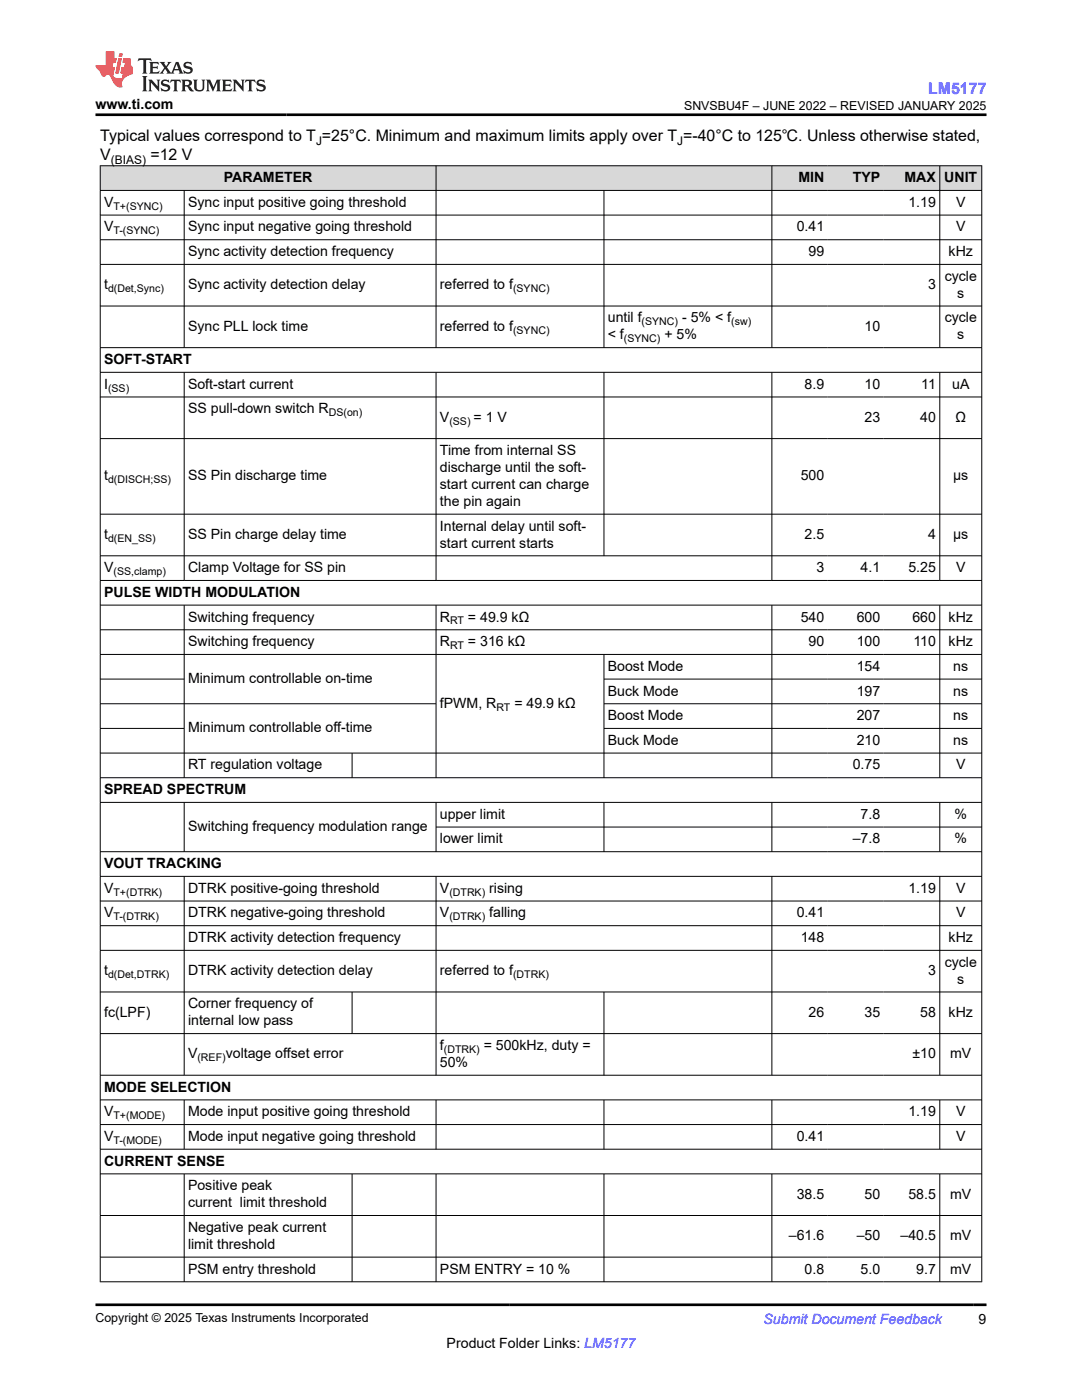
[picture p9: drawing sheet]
<svg xmlns="http://www.w3.org/2000/svg" width="216mm" height="279mm" viewBox="0 0 216 279" stroke-linecap="round" stroke-linejoin="round" font-family="sans-serif">
<defs><g id="words">
<text font-size="3.2" fill="#00f" x="185.2" y="18.7">LM5177</text>
<g font-size="3.2">
<text x="20" y="28.2">Typical values correspond to T =25°C. Minimum and maximum limits apply over T =-40°C to 125℃. Unless otherwise stated,</text>
<text x="20" y="32">V</text>
<text x="30" y="32">=12 V</text>
</g>
<g font-size="2.8">
<text x="19.1" y="21.8">www.ti.com</text>
<text x="20.8" y="41.3">V</text>
<text x="37.5" y="41.3">Sync input positive going threshold</text>
<text x="44.7" y="36.4">PARAMETER</text>
<text x="159.3" y="36.4">MIN</text>
<text x="170.2" y="36.4">TYP</text>
<text x="180.5" y="36.4">MAX</text>
<text x="181.3" y="41.3">1.19</text>
<text x="188.4" y="36.4">UNIT</text>
<text x="190.8" y="41.3">V</text>
<text x="20.8" y="46.2">V</text>
<text x="37.5" y="46.2">Sync input negative going threshold</text>
<text x="159" y="46.2">0.41</text>
<text x="190.8" y="46.2">V</text>
<text x="37.5" y="51.1">Sync activity detection frequency</text>
<text x="161.3" y="51.1">99</text>
<text x="189.3" y="51.1">kHz</text>
<text x="20.8" y="57.7">t</text>
<text x="37.5" y="57.7">Sync activity detection delay</text>
<text x="87.8" y="57.7">referred to f</text>
<text x="185.2" y="57.7">3</text>
<text x="188.5" y="56">cycle</text>
<text x="191" y="59.4">s</text>
<text x="121.3" y="64.3">until f</text>
<text x="136.1" y="64.3">- 5% &lt; f</text>
<text x="188.5" y="64.3">cycle</text>
<text x="37.5" y="66">Sync PLL lock time</text>
<text x="87.8" y="66">referred to f</text>
<text x="121.3" y="67.7">&lt; f</text>
<text x="132.6" y="67.7">+ 5%</text>
<text x="172.5" y="66">10</text>
<text x="191" y="67.7">s</text>
<text x="20.8" y="72.7">SOFT-START</text>
<text x="20.8" y="77.6">I</text>
<text x="37.5" y="77.6">Soft-start current</text>
<text x="160.6" y="77.6">8.9</text>
<text x="172.5" y="77.6">10</text>
<text x="183.8" y="77.6">11</text>
<text x="190" y="77.6">uA</text>
<text x="37.5" y="82.5">SS pull-down switch R</text>
<text x="87.8" y="84.2">V</text>
<text x="94.5" y="84.2">= 1 V</text>
<text x="172.5" y="84.2">23</text>
<text x="183.6" y="84.2">40</text>
<text x="190.7" y="84.2">Ω</text>
<text x="20.8" y="95.9">t</text>
<text x="37.5" y="95.9">SS Pin discharge time</text>
<text x="87.8" y="90.8">Time from internal SS</text>
<text x="87.8" y="94.2">discharge until the soft-</text>
<text x="159.8" y="95.9">500</text>
<text x="190.2" y="95.9">µs</text>
<text x="87.8" y="97.6">start current can charge</text>
<text x="87.8" y="101">the pin again</text>
<text x="20.8" y="107.6">t</text>
<text x="37.5" y="107.6">SS Pin charge delay time</text>
<text x="87.8" y="105.9">Internal delay until soft-</text>
<text x="160.6" y="107.6">2.5</text>
<text x="185.2" y="107.6">4</text>
<text x="190.2" y="107.6">µs</text>
<text x="87.8" y="109.3">start current starts</text>
<text x="20.8" y="114.2">V</text>
<text x="20.8" y="119.1">PULSE WIDTH MODULATION</text>
<text x="37.5" y="114.2">Clamp Voltage for SS pin</text>
<text x="162.9" y="114.2">3</text>
<text x="171.7" y="114.2">4.1</text>
<text x="181.3" y="114.2">5.25</text>
<text x="190.8" y="114.2">V</text>
<text x="37.5" y="124">Switching frequency</text>
<text x="87.8" y="124">R</text>
<text x="93.4" y="124">= 49.9 kΩ</text>
<text x="159.8" y="124">540</text>
<text x="170.9" y="124">600</text>
<text x="182" y="124">660</text>
<text x="189.3" y="124">kHz</text>
<text x="37.5" y="129">Switching frequency</text>
<text x="87.8" y="129">R</text>
<text x="93.4" y="129">= 316 kΩ</text>
<text x="161.3" y="129">90</text>
<text x="170.9" y="129">100</text>
<text x="182.3" y="129">110</text>
<text x="189.3" y="129">kHz</text>
<text x="37.5" y="136.3">Minimum controllable on-time</text>
<text x="121.3" y="133.9">Boost Mode</text>
<text x="170.9" y="133.9">154</text>
<text x="190.2" y="133.9">ns</text>
<text x="87.8" y="141.3">fPWM, R</text>
<text x="102.6" y="141.3">= 49.9 kΩ</text>
<text x="121.3" y="138.8">Buck Mode</text>
<text x="121.3" y="143.7">Boost Mode</text>
<text x="170.9" y="138.8">197</text>
<text x="170.9" y="143.7">207</text>
<text x="190.2" y="138.8">ns</text>
<text x="190.2" y="143.7">ns</text>
<text x="37.5" y="146.2">Minimum controllable off-time</text>
<text x="121.3" y="148.6">Buck Mode</text>
<text x="170.9" y="148.6">210</text>
<text x="190.2" y="148.6">ns</text>
<text x="37.5" y="153.6">RT regulation voltage</text>
<text x="170.2" y="153.6">0.75</text>
<text x="190.8" y="153.6">V</text>
<text x="20.8" y="158.5">SPREAD SPECTRUM</text>
<text x="37.5" y="165.9">Switching frequency modulation range</text>
<text x="87.8" y="163.4">upper limit</text>
<text x="171.7" y="163.4">7.8</text>
<text x="190.5" y="163.4">%</text>
<text x="20.8" y="173.3">VOUT TRACKING</text>
<text x="87.8" y="168.3">lower limit</text>
<text x="170.2" y="168.3">–7.8</text>
<text x="190.5" y="168.3">%</text>
<text x="20.8" y="178.2">V</text>
<text x="37.5" y="178.2">DTRK positive-going threshold</text>
<text x="87.8" y="178.2">V</text>
<text x="97.6" y="178.2">rising</text>
<text x="181.3" y="178.2">1.19</text>
<text x="190.8" y="178.2">V</text>
<text x="20.8" y="183.1">V</text>
<text x="37.5" y="183.1">DTRK negative-going threshold</text>
<text x="87.8" y="183.1">V</text>
<text x="97.6" y="183.1">falling</text>
<text x="159" y="183.1">0.41</text>
<text x="190.8" y="183.1">V</text>
<text x="37.5" y="188">DTRK activity detection frequency</text>
<text x="159.8" y="188">148</text>
<text x="189.3" y="188">kHz</text>
<text x="20.8" y="194.6">t</text>
<text x="37.5" y="194.6">DTRK activity detection delay</text>
<text x="87.8" y="194.6">referred to f</text>
<text x="185.2" y="194.6">3</text>
<text x="188.5" y="192.9">cycle</text>
<text x="191" y="196.3">s</text>
<text x="20.8" y="202.9">fc(LPF)</text>
<text x="37.5" y="201.2">Corner frequency of</text>
<text x="161.3" y="202.9">26</text>
<text x="172.5" y="202.9">35</text>
<text x="183.6" y="202.9">58</text>
<text x="189.3" y="202.9">kHz</text>
<text x="37.5" y="204.6">internal low pass</text>
<text x="87.8" y="209.6">f</text>
<text x="96.5" y="209.6">= 500kHz, duty =</text>
<text x="37.5" y="211.2">V</text>
<text x="45" y="211.2">voltage offset error</text>
<text x="87.8" y="212.9">50%</text>
<text x="182.1" y="211.2">±10</text>
<text x="189.6" y="211.2">mV</text>
<text x="20.8" y="217.9">MODE SELECTION</text>
<text x="20.8" y="222.8">V</text>
<text x="20.8" y="227.7">V</text>
<text x="37.5" y="222.8">Mode input positive going threshold</text>
<text x="37.5" y="227.7">Mode input negative going threshold</text>
<text x="159" y="227.7">0.41</text>
<text x="181.3" y="222.8">1.19</text>
<text x="190.8" y="222.8">V</text>
<text x="190.8" y="227.7">V</text>
<text x="20.8" y="232.6">CURRENT SENSE</text>
<text x="37.5" y="237.5">Positive peak</text>
<text x="159" y="239.2">38.5</text>
<text x="172.5" y="239.2">50</text>
<text x="181.3" y="239.2">58.5</text>
<text x="189.6" y="239.2">mV</text>
<text x="37.5" y="240.9">current limit threshold</text>
<text x="37.5" y="245.9">Negative peak current</text>
<text x="37.5" y="249.2">limit threshold</text>
<text x="157.4" y="247.5">–61.6</text>
<text x="170.9" y="247.5">–50</text>
<text x="179.7" y="247.5">–40.5</text>
<text x="189.6" y="247.5">mV</text>
<text x="37.5" y="254.2">PSM entry threshold</text>
<text x="87.8" y="254.2">PSM ENTRY = 10 %</text>
<text x="160.6" y="254.2">0.8</text>
<text x="171.7" y="254.2">5.0</text>
<text x="182.8" y="254.2">9.7</text>
<text x="189.6" y="254.2">mV</text>
<text x="89.1" y="269">Product Folder Links: LM5177</text>
<text x="195.3" y="264.2">9</text>
</g>
<text font-size="2.8" fill="#00f" x="152.4" y="264.2">Submit Document Feedback</text>
<g font-size="2.5">
<text x="136.5" y="21.9">SNVSBU4F – JUNE 2022 – REVISED JANUARY 2025</text>
<text x="19.1" y="263.9">Copyright © 2025 Texas Instruments Incorporated</text>
</g>
<g font-size="2.4">
<text x="63.1" y="28.9">J</text>
<text x="135.1" y="28.9">J</text>
<text x="22.1" y="32.7">(BIAS)</text>
</g>
<g font-size="2.1">
<text x="22.6" y="41.8">T+(SYNC)</text>
<text x="22.6" y="46.8">T-(SYNC)</text>
<text x="21.6" y="58.3">d(Det,Sync)</text>
<text x="102.4" y="58.3">(SYNC)</text>
<text x="128" y="64.9">(SYNC)</text>
<text x="145.9" y="64.9">(sw)</text>
<text x="102.4" y="66.6">(SYNC)</text>
<text x="124.5" y="68.3">(SYNC)</text>
<text x="21.6" y="78.1">(SS)</text>
<text x="65.6" y="83.1">DS(on)</text>
<text x="89.7" y="84.8">(SS)</text>
<text x="21.6" y="96.5">d(DISCH;SS)</text>
<text x="21.6" y="108.1">d(EN_SS)</text>
<text x="22.6" y="114.8">(SS,clamp)</text>
<text x="89.8" y="124.6">RT</text>
<text x="89.8" y="129.5">RT</text>
<text x="99.1" y="141.8">RT</text>
<text x="22.6" y="178.7">T+(DTRK)</text>
<text x="89.7" y="178.7">(DTRK)</text>
<text x="22.6" y="183.7">T-(DTRK)</text>
<text x="89.7" y="183.7">(DTRK)</text>
<text x="21.6" y="195.2">d(Det,DTRK)</text>
<text x="102.4" y="195.2">(DTRK)</text>
<text x="39.4" y="211.8">(REF)</text>
<text x="88.6" y="210.1">(DTRK)</text>
<text x="22.6" y="223.3">T+(MODE)</text>
<text x="22.6" y="228.3">T-(MODE)</text>
</g>
</g></defs>
<g fill="#d8d8d8">
<path d="M20 33.1h175.9v4.9h-175.9z" fill-rule="evenodd"/>
<path d="M20.1 33.1h66.8v4.8h-66.8z" fill-rule="evenodd"/>
<path d="M87.1 33.1h66.9v4.8h-66.9z" fill-rule="evenodd"/>
<path d="M154.1 33.1h11.1v4.8h-11.1z" fill-rule="evenodd"/>
<path d="M165.2 33.1h11.2v4.8h-11.2z" fill-rule="evenodd"/>
<path d="M176.4 33.1h11.1v4.8h-11.1z" fill-rule="evenodd"/>
<path d="M187.6 33.1h8.2v4.8h-8.2z" fill-rule="evenodd"/>
</g>
<g fill="none" stroke="#000" stroke-width=".2">
<path d="M19.9 33.1h176.1M19.9 38h176.1M20 33v222.9M36.8 38v31.4M87 33v36.4M120.5 38v31.4M154 33v36.4M187.5 33v36.4M195.9 33v222.9M19.9 42.9h176.1M19.9 47.8h176.1M19.9 52.8h176.1"/>
<path d="M19.9 61.1h176.1M19.9 69.4h176.1M19.9 74.3h176.1M19.9 79.2h176.1M36.8 74.3v41.6M87 74.3v41.6M120.5 74.3v36.7M154 74.3v41.6M187.5 74.3v41.6M19.9 87.5h176.1M19.9 102.6h176.1M19.9 110.9h176.1"/>
<path d="M19.9 115.8h176.1M19.9 120.8h176.1M19.9 125.7h176.1M19.9 130.6h176.1M19.9 135.5h16.9M36.8 120.8v34.5M87 120.8v34.5M120.5 130.6v24.7M120.5 135.5h75.5M154 120.8v34.5M187.5 120.8v34.5M19.9 140.4h67.2"/>
<path d="M19.9 150.3h176.1M19.9 145.4h16.9M19.9 155.2h176.1M70.3 150.3v5M120.5 140.4h75.5M120.5 145.4h75.5M19.9 160.1h176.1M19.9 170h176.1M19.9 174.9h176.1M19.9 179.8h176.1M36.8 160.1v9.9M36.8 174.9v39.7"/>
<path d="M87 160.1v9.9M87 174.9v39.7M87 165.1h109M120.5 160.1v9.9M154 160.1v9.9M154 174.9v39.7M187.5 160.1v9.9M187.5 174.9v39.7M19.9 184.7h176.1M19.9 189.7h176.1M19.9 198h176.1M70.3 198v8.3"/>
<path d="M120.5 198v16.6M19.9 206.3h176.1M19.9 214.6h176.1M19.9 219.5h176.1M36.8 219.5v9.9M87 219.5v9.9M120.5 219.5v9.9M154 219.5v9.9M187.5 219.5v9.9M19.9 224.4h176.1M19.9 229.3h176.1M19.9 234.3h176.1"/>
<path d="M36.8 234.3v21.6M70.3 234.3v21.6M87 234.3v21.6M120.5 234.3v21.6M154 234.3v21.6M187.5 234.3v21.6M19.9 242.6h176.1M19.9 250.9h176.1M19.9 255.8h176.1"/>
</g>
<path d="M27.7 11.6l-.2 .6 .5-.2h.6v.1v2.2l-.2 .4h1l-.2-.4v-2.2v-.1h.5l.5 .2-.1-.6zM29.8 12.4l.2 .3v1.6l-.2 .4h1.9l.1-.6a1.08 1.08 0 0 1-1.3 .2v-.7h.6l.4 .2v-.7l-.4 .2h-.6v-.5l.2-.2a1 1 0 0 1 1 .3l-.1-.5zM31.8 12.4l1 1.1-1 1.2h.9l-.2-.2 .4-.8 .5 .8-.2 .2h1.6l-.2-.2 .1-.5h1l.1 .5-.1 .2h.9l-.2-.4-.8-1.9h-.5l-1 2.1-.8-1.1 .9-1h-.8l.2 .2-.5 .6-.3-.6 .1-.2zM35.2 12.8l.4 1h-.8zM36.8 12.5a.65 .65 0 0 0-.2 .7 .65 .65 0 0 0 .6 .5l.7 .1 .1 .3a.79 .79 0 0 1-.7 .4 .79 .79 0 0 1-.7-.5l.1 .7 .2-.1a.93 .93 0 0 0 1.1 0 .93 .93 0 0 0 .4-.9 1.46 1.46 0 0 0-1.2-.6l-.1-.3a1.09 1.09 0 0 1 1.2 .2l-.2-.6-.1 .1-.6-.2zM28.4 15.2l.2 .4v2.2l-.2 .4h1l-.2-.4v-2.2l.2-.4zM29.6 15.9l.2 .4v1.5l-.2 .4h.8l-.3-.4v-1.3l1.7 1.8v-2l.2-.4h-.8l.2 .2 .1 1.1-1.2-1.3zM32.3 16a.65 .65 0 0 0-.2 .8 .65 .65 0 0 0 .7 .4l.6 .2 .1 .2a.79 .79 0 0 1-.7 .4 .79 .79 0 0 1-.7-.5l.1 .7 .2-.1a.93 .93 0 0 0 1.1 .1 .93 .93 0 0 0 .4-1 1.46 1.46 0 0 0-1.2-.5l-.1-.4a1.09 1.09 0 0 1 1.2 .2l-.2-.6-.1 .1-.6-.1zM34.1 15.9l-.1 .6a.63 .63 0 0 1 .7-.3l.1 1.6-.3 .4h1l-.2-.4v-1.6a.66 .66 0 0 1 .8 .3l-.1-.6zM36.2 15.9l.2 .4v1.5l-.2 .4h.9l-.2-.2v-.7h.5l.1 .2a.79 .79 0 0 0 1.2 .6l-1-.9a.61 .61 0 0 0 .6-.6 .61 .61 0 0 0-.5-.7zM36.9 16.2h.2a.47 .47 0 0 1 .5 .1 .47 .47 0 0 1 .1 .5l-.2 .1-.6 .1zM38.5 15.9l.2 .2a2.27 2.27 0 0 0 .4 2 1.04 1.04 0 0 0 1.7-.7v-1.3l.2-.2h-.8l.2 .4v1.1a.6 .6 0 0 1-.6 .6 .6 .6 0 0 1-.6-.6v-1.1l.3-.4zM41.1 15.9l.2 .4v1.5l-.2 .4h.7l-.2-.4v-1.4l.9 1.9 .8-1.9v1.4l-.2 .4h1l-.3-.4v-1.5l.3-.4h-.8l-.7 1.5-.7-1.5zM44.3 15.9l.2 .4v1.5l-.2 .4h1.9l.1-.6a1.09 1.09 0 0 1-1.3 .2v-.7h.6l.4 .2v-.6l-.4 .2h-.6v-.6l.2-.1a1.01 1.01 0 0 1 1 .3l-.1-.6zM46.4 15.9l.3 .4v1.5l-.3 .4h.8l-.2-.4v-1.3l1.6 1.8v-2l.2-.4h-.7l.2 .2v1.1l-1.2-1.3zM49 15.9l-.1 .6a.63 .63 0 0 1 .8-.3v1.6l-.3 .4h1l-.2-.4v-1.6a.66 .66 0 0 1 .8 .3l-.1-.6zM51.4 16a.65 .65 0 0 0-.2 .8 .65 .65 0 0 0 .6 .4l.6 .2 .2 .2a.79 .79 0 0 1-.8 .4 .79 .79 0 0 1-.6-.5l.1 .7 .2-.1a.93 .93 0 0 0 1 .1 .93 .93 0 0 0 .5-1 1.46 1.46 0 0 0-1.3-.5l-.1-.4a1.09 1.09 0 0 1 1.3 .2l-.2-.6-.2 .1-.5-.1z" fill="#231f20"/>
<path d="M21.1 10.3v2.7h-2v.4l.9 1a.95 .95 0 0 0 .9 .9 .59 .59 0 0 1 .6-.4 .59 .59 0 0 1 .5 .3l.4 .8a1.59 1.59 0 0 0 2.1 1.4 1.61 1.61 0 0 1 1-2.3l1-.3-.1-1.5a1.59 1.59 0 0 1-.4-1.7h-1.4l-.2 .9h.5l-.1 .9h-.5l-.2 .9v.3l.4 .1-.2 .9h-.6a.73 .73 0 0 1-1.1-.7l.3-1.5h-.5l.2-.9h.5l.2-.9h-.5v-1.3zM23.6 11.6l-.6 3.1h.7l.6-3.1zM23.8 10.7l-.1 .6h.7l.1-.6z" fill="#ed1c24"/>
<path d="M19.1 22.9h177.8M19.1 260.4h177.8" fill="none" stroke="#000" stroke-width=".53"/>
<use href="#words"/>
</svg>
